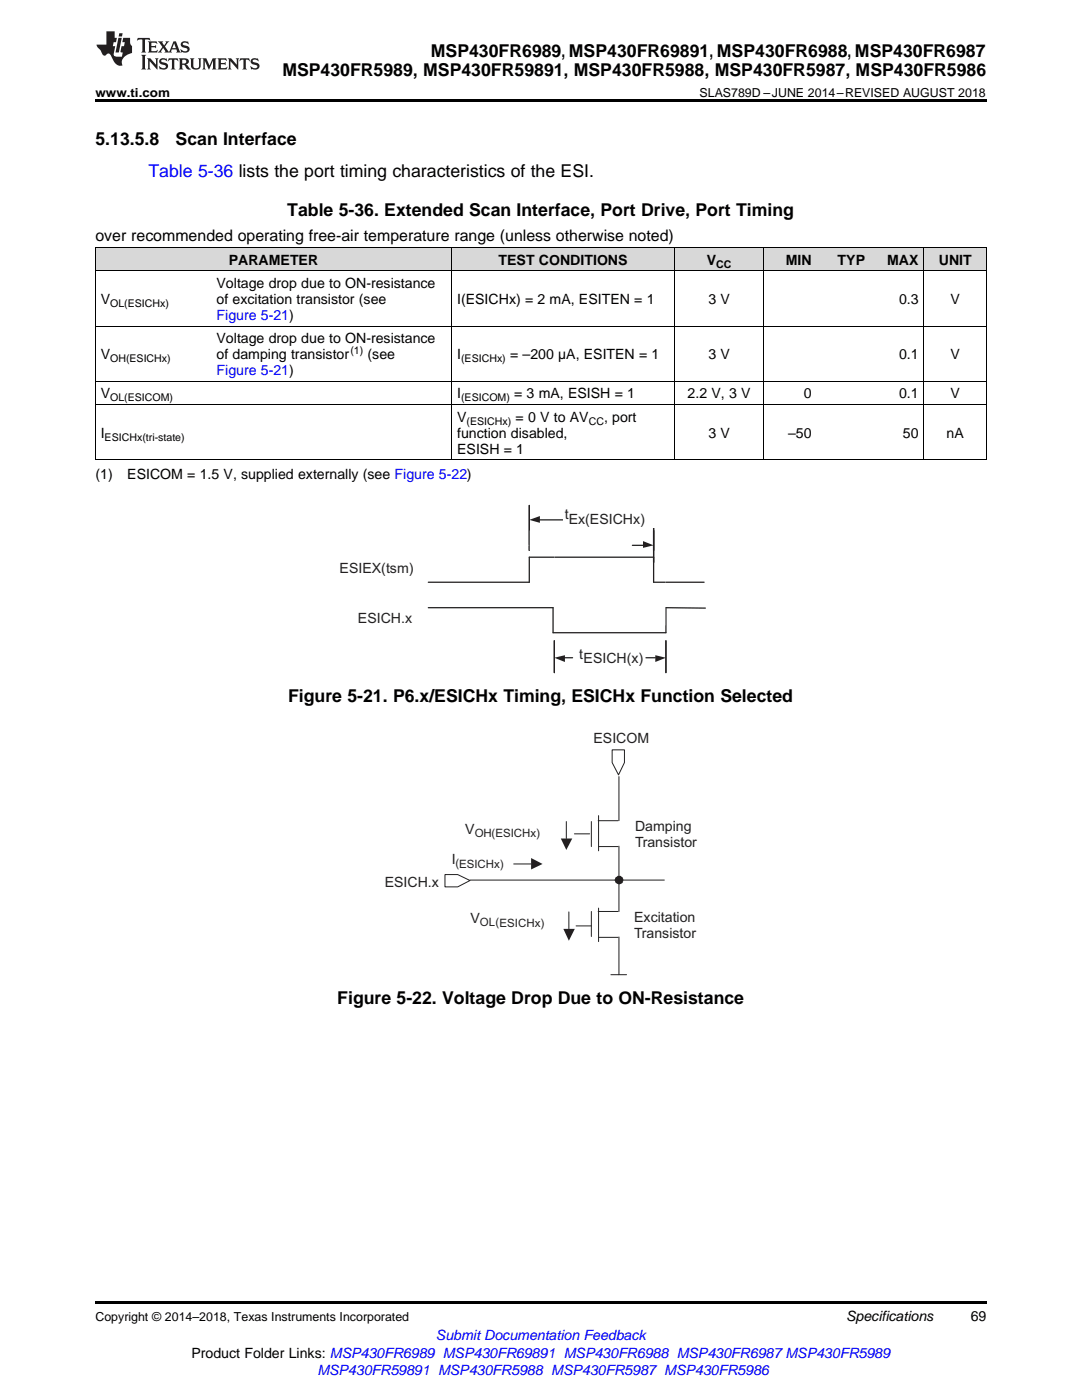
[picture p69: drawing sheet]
<svg xmlns="http://www.w3.org/2000/svg" width="216mm" height="279mm" viewBox="0 0 216 279" stroke-linecap="round" stroke-linejoin="round" font-family="sans-serif">
<defs><g id="words">
<g font-size="3.5">
<text x="86" y="11.3">MSP430FR6989, MSP430FR69891, MSP430FR6988, MSP430FR6987</text>
<text x="56.3" y="15.2">MSP430FR5989, MSP430FR59891, MSP430FR5988, MSP430FR5987, MSP430FR5986</text>
<text x="19" y="28.9">5.13.5.8</text>
<text x="35" y="28.9">Scan Interface</text>
<text x="57.3" y="43">Table 5-36. Extended Scan Interface, Port Drive, Port Timing</text>
<text x="57.5" y="140.1">Figure 5-21. P6.x/ESICHx Timing, ESICHx Function Selected</text>
<text x="67.3" y="200.4">Figure 5-22. Voltage Drop Due to ON-Resistance</text>
</g>
<text font-size="3.5" fill="#00f" x="29.6" y="35.3">Table 5-36 lists the port timing characteristics of the ESI.</text>
<text font-size="3.2" x="19" y="48.2">over recommended operating free-air temperature range (unless otherwise noted)</text>
<g font-size="2.8">
<text x="45.6" y="52.8">PARAMETER</text>
<text x="99.5" y="52.8">TEST CONDITIONS</text>
<text x="141" y="52.8">V</text>
<text x="156.8" y="52.8">MIN</text>
<text x="167.1" y="52.8">TYP</text>
<text x="177" y="52.8">MAX</text>
<text x="187.3" y="52.8">UNIT</text>
<text x="43.2" y="57.5">Voltage drop due to ON-resistance</text>
<text x="20.1" y="60.7">V</text>
<text x="43.2" y="60.7">of excitation transistor (see</text>
<text x="91.2" y="60.7">I(ESICHx) = 2 mA, ESITEN = 1</text>
<text x="141.4" y="60.7">3 V</text>
<text x="179.4" y="60.7">0.3</text>
<text x="189.7" y="60.7">V</text>
<text x="20.1" y="71.7">V</text>
<text x="43.2" y="68.5">Voltage drop due to ON-resistance</text>
<text x="43.2" y="71.7">of damping transistor</text>
<text x="73.3" y="71.7">(see</text>
<text x="91.2" y="71.7">I</text>
<text x="101.8" y="71.7">= –200 µA, ESITEN = 1</text>
<text x="141.4" y="71.7">3 V</text>
<text x="179.4" y="71.7">0.1</text>
<text x="189.7" y="71.7">V</text>
<text x="20.1" y="79.5">V</text>
<text x="91.2" y="79.5">I</text>
<text x="102.6" y="79.5">= 3 mA, ESISH = 1</text>
<text x="137.2" y="79.5">2.2 V, 3 V</text>
<text x="160.4" y="79.5">0</text>
<text x="179.4" y="79.5">0.1</text>
<text x="189.7" y="79.5">V</text>
<text x="20.1" y="87.3">I</text>
<text x="91.2" y="84.2">V</text>
<text x="91.2" y="87.3">function disabled,</text>
<text x="102.9" y="84.2">= 0 V to AV</text>
<text x="120.5" y="84.2">, port</text>
<text x="141.4" y="87.3">3 V</text>
<text x="157.3" y="87.3">–50</text>
<text x="180.2" y="87.3">50</text>
<text x="188.9" y="87.3">nA</text>
<text x="19" y="95.7">(1)</text>
<text x="25.4" y="95.7">ESICOM = 1.5 V, supplied externally (see Figure 5-22)</text>
<text x="91.2" y="90.5">ESISH = 1</text>
<text x="168.8" y="263.6">Specifications</text>
<text x="193.7" y="263.6">69</text>
<text x="38.2" y="270.9">Product Folder Links: MSP430FR6989 MSP430FR69891 MSP430FR6988 MSP430FR6987 MSP430FR5989</text>
</g>
<g font-size="2.8" fill="#00f">
<text x="43.2" y="63.9">Figure 5-21)</text>
<text x="43.2" y="74.9">Figure 5-21)</text>
<text x="87" y="267.4">Submit Documentation Feedback</text>
<text x="63.3" y="274.5">MSP430FR59891 MSP430FR5988 MSP430FR5987 MSP430FR5986</text>
</g>
<g font-size="2.8" fill="#231f20">
<text x="112.7" y="103.5">t</text>
<text x="113.5" y="104.6">Ex(ESICHx)</text>
<text x="67.8" y="114.3">ESIEX(tsm)</text>
<text x="71.4" y="124.4">ESICH.x</text>
<text x="115.6" y="131.6">t</text>
<text x="116.5" y="132.4">ESICH(x)</text>
<text x="118.4" y="148.4">ESICOM</text>
<text x="92.8" y="166.4">V</text>
<text x="126.7" y="165.8">Damping</text>
<text x="90.2" y="172.5">I</text>
<text x="126.7" y="168.9">Transistor</text>
<text x="76.8" y="177">ESICH.x</text>
<text x="93.9" y="184.3">V</text>
<text x="126.5" y="184">Excitation</text>
<text x="126.5" y="187.2">Transistor</text>
</g>
<g font-size="2.5">
<text x="19" y="19.3">www.ti.com</text>
<text x="139.6" y="19.3">SLAS789D –JUNE 2014–REVISED AUGUST 2018</text>
<text x="19" y="263.6">Copyright © 2014–2018, Texas Instruments Incorporated</text>
</g>
<g font-size="2.3" fill="#231f20">
<text x="94.7" y="167">OH(ESICHx)</text>
<text x="90.9" y="173.1">(ESICHx)</text>
<text x="95.7" y="184.9">OL(ESICHx)</text>
</g>
<g font-size="2.1">
<text x="142.9" y="53.4">CC</text>
<text x="22" y="61.2">OL(ESICHx)</text>
<text x="69.9" y="70.6">(1)</text>
<text x="22" y="72.2">OH(ESICHx)</text>
<text x="92" y="72.2">(ESICHx)</text>
<text x="22" y="80.1">OL(ESICOM)</text>
<text x="92" y="80.1">(ESICOM)</text>
<text x="20.9" y="87.9">ESICHx(tri-state)</text>
<text x="93.1" y="84.7">(ESICHx)</text>
<text x="117.5" y="84.7">CC</text>
</g>
</g></defs>
<g fill="#d8d8d8">
<path d="M19 49.5h23.2v4.6h-23.2z"/>
<path d="M42.2 49.5h48v4.6h-48z"/>
<path d="M90.2 49.5h44.4v4.6h-44.4z"/>
<path d="M134.6 49.5h17.8v4.6h-17.8z"/>
<path d="M152.4 49.5h10.7v4.6h-10.7z"/>
<path d="M163.1 49.5h10.6v4.6h-10.6z"/>
<path d="M173.7 49.5h10.7v4.6h-10.7z"/>
<path d="M184.4 49.5h12.4v4.6h-12.4z"/>
</g>
<path d="M19 259.7h177.8v.5h-177.8z" fill="#000"/>
<path d="M93.8 175.6h38.8M102.5 172.4h3.5" fill="none" stroke="#231f20" stroke-width=".2"/>
<path d="M106 171.2l2.3 1.2-2.3 1.1z" fill="#231f20"/>
<g fill="none" stroke="#231f20" stroke-width=".2">
<path d="M123.5 155v8.8M118 164v5M119.4 163.8h3.9M119.4 169h3.9M119.4 162.8v7M123.5 168.9v13M115 184.8h3M118 181.9v5M119.4 181.9h3.9M119.4 181.2v6.7M119.4 187.1h3.9M121.9 194.5h3.1"/>
<path d="M123.5 187v7.5"/>
</g>
<circle cx="123.5" cy="175.7" r=".84" fill="#231f20"/>
<path d="M88.8 174.5h2.5l2.5 1.2-2.5 1.3h-2.5z" fill-rule="evenodd" fill="#fff"/>
<path d="M88.8 174.5h2.5l2.5 1.2-2.5 1.3h-2.5zM114.6 166.4h3.1" fill="none" stroke="#231f20" stroke-width=".2"/>
<path d="M122.1 149.6h2.5v2.6l-1.2 2.4-1.3-2.4z" fill-rule="evenodd" fill="#fff"/>
<path d="M122.1 149.6h2.5v2.6l-1.2 2.4-1.3-2.4zM113 164v3.3" fill="none" stroke="#231f20" stroke-width=".2"/>
<path d="M111.9 167.3h2.3l-1.2 2.3z" fill="#231f20"/>
<path d="M113.5 182v3.4" fill="none" stroke="#231f20" stroke-width=".2"/>
<path d="M112.4 185.4h2.3l-1.2 2.3z" fill="#231f20"/>
<path d="M85.5 116.2h20.1v-5h24.8v5h10.1M85.5 121.3h24.9v5h22.5v-5l7.9 .1" fill="none" stroke="#231f20" stroke-width=".25"/>
<path d="M105.6 100.9v8.9zM130.4 100.9v8.9z" fill-rule="evenodd" fill="#fff"/>
<path d="M105.6 100.9v8.9M107.5 103.8h20.8M130.4 100.9v8.9" fill="none" stroke="#231f20" stroke-width=".25"/>
<g fill="#231f20">
<path d="M105.6 103.8l2.1-.8v1.3z"/>
<path d="M128.3 103l2.1 .8-2.1 .5z"/>
</g>
<g fill="#fff">
<path d="M112.5 100.6h24v4.8h-24z" fill-rule="evenodd"/>
<path d="M105.6 105.9v3.9zM110.6 105.9v16.4zM97.9 107.2v1.6h7.7h-7.7z" fill-rule="evenodd"/>
<path d="M130.4 105.9v6.3zM132.9 105.9v19zM132.9 108.8h15.3v-3.4v3.4z" fill-rule="evenodd"/>
</g>
<path d="M126.2 108.8h2.1M130.4 105.9v6.3" fill="none" stroke="#231f20" stroke-width=".25"/>
<path d="M128.3 108l2.1 .8-2.1 .5z" fill="#231f20"/>
<path d="M110.6 127.9v6.3zM132.9 127.9v6.3z" fill-rule="evenodd" fill="#fff"/>
<path d="M110.6 127.9v6.3M112.5 131.3h1.8M128.9 131.3h1.9M132.9 127.9v6.3" fill="none" stroke="#231f20" stroke-width=".25"/>
<g fill="#231f20">
<path d="M110.6 131.3l2.1-.5v1.3z"/>
<path d="M130.8 130.8l2.1 .5-2.1 .8z"/>
</g>
<path d="M19 54.1h177.8M19 49.4h177.8M19.1 49.5v42.3M90.1 49.5v42.3M134.6 49.5v42.3M152.3 49.5v42.3M184.3 49.5v42.3M196.8 49.5v42.3M19 76.1h177.8M19 65.1h177.8M19 91.7h177.8M19 80.7h177.8" fill="none" stroke="#000" stroke-width=".2"/>
<path d="M19 19.9h177.8v.5h-177.8z" fill="#000"/>
<g fill="#231f20">
<path d="M27.5 7.6l-.1 .5 .4-.2h.6v.1v2.1l-.2 .4h1l-.3-.4v-2.1l.1-.1h.5l.5 .2-.2-.5zM29.5 8.3l.2 .3v1.5l-.2 .4h1.8l.2-.6a1.04 1.04 0 0 1-1.3 .2v-.7h.6l.3 .2v-.6l-.3 .2h-.6v-.6l.8-.1 .4 .3-.2-.5zM31.5 8.3l.9 1.1-.9 1.1h.8l-.2-.2 .5-.7 .4 .7-.2 .2h1.5l-.1-.2 .1-.4h.9l.1 .4-.2 .2h1l-.3-.3-.7-1.9h-.5l-.9 2-.8-1 .9-1h-.8l.1 .3-.3 .5-.4-.6 .2-.2zM34.7 8.6l.4 1h-.7zM36.3 8.4a.63 .63 0 0 0-.2 .7 .63 .63 0 0 0 .6 .4l.6 .2 .1 .2a.75 .75 0 0 1-.7 .4 .75 .75 0 0 1-.6-.5l.1 .7 .1-.1a1.11 1.11 0 0 0 1.5-.6 1.13 1.13 0 0 0-1.2-.8l-.1-.4a1.04 1.04 0 0 1 1.2 .2l-.2-.5-.1 .1-.5-.2zM28.2 10.9l.2 .4v2.2l-.2 .4h1l-.3-.4v-2.2l.3-.4zM29.3 11.6l.3 .4v1.5l-.3 .4h.8l-.2-.4v-1.3l1.5 1.7v-1.9l.2-.4h-.7l.2 .4v.9l-1.1-1.3zM32 11.8a.62 .62 0 0 0-.2 .7 .62 .62 0 0 0 .6 .4l.6 .1 .1 .3a.76 .76 0 0 1-.7 .3 .76 .76 0 0 1-.6-.4l.1 .7 .1-.1a1.11 1.11 0 0 0 1.5-.6 1.13 1.13 0 0 0-1.2-.8l-.1-.4a1.04 1.04 0 0 1 1.2 .2l-.2-.6-.1 .1-.5-.1zM33.7 11.6l-.2 .6a.61 .61 0 0 1 .8-.3v1.6l-.2 .4h.9l-.2-.4v-1.6a.63 .63 0 0 1 .8 .3l-.2-.6zM35.6 11.6l.3 .4v1.5l-.3 .4h1l-.2-.2v-.8l.5 .2a.76 .76 0 0 0 1.2 .7l-1-1a.58 .58 0 0 0 .6-.5 .58 .58 0 0 0-.5-.6zM36.4 11.9h.1a.45 .45 0 0 1 .5 .1 .45 .45 0 0 1 .1 .5l-.7 .2zM37.9 11.6l.2 .2a2.17 2.17 0 0 0 .3 1.9 .99 .99 0 0 0 1.6-.6v-1.1l.2-.4h-.7l.2 .2a1.92 1.92 0 0 1-.2 1.8 .6 .6 0 0 1-.9-.5v-1.1l.2-.4zM40.4 11.6l.2 .4v1.5l-.2 .4h.7l-.2-.4v-1.4l.8 1.8 .8-1.8v1.4l-.2 .4h.9l-.2-.4v-1.5l.2-.4h-.8l-.6 1.5-.6-1.5zM43.4 11.6l.2 .4v1.5l-.2 .4h1.8l.2-.6a1.04 1.04 0 0 1-1.3 .1v-.6h.5l.4 .2v-.6l-.4 .2h-.5v-.7h.8l.3 .3-.1-.6zM45.5 11.6l.2 .4v1.5l-.2 .4h.7l-.2-.4v-1.3l1.5 1.7v-1.9l.2-.4h-.7l.2 .4v.9l-1.1-1.3zM47.9 11.6l-.1 .6a.61 .61 0 0 1 .8-.3v1.6l-.3 .4h1l-.3-.4 .1-1.6a.63 .63 0 0 1 .7 .3l-.1-.6zM50.2 11.8a.62 .62 0 0 0-.2 .7 .62 .62 0 0 0 .6 .4l.6 .1 .2 .3a.76 .76 0 0 1-.8 .3 .76 .76 0 0 1-.6-.4l.1 .7 .2-.1a1.11 1.11 0 0 0 1.5-.6 1.13 1.13 0 0 0-1.3-.8l-.1-.4a1.04 1.04 0 0 1 1.2 .2l-.1-.6-.2 .1-.5-.1z"/>
<path d="M21.2 6.3v2.6h-1.9l.1 .4 .7 .9a.91 .91 0 0 0 1 .8 .56 .56 0 0 1 .5-.3 .56 .56 0 0 1 .5 .3l.4 .8a1.53 1.53 0 0 0 1.9 1.2 1.54 1.54 0 0 1 1-2.1l.9-.3v-1.4a1.52 1.52 0 0 1-.3-1.6h-1.4l-.2 .8h.5l-.2 .8h-.4l-.2 1v.2l.4 .1-.2 .8a1.93 1.93 0 0 1-1.6-.3l.3-1.8h-.5l.2-.8h.4l.2-.8h-.4v-1.3zM23.6 7.6l-.6 2.9h.7l.6-2.9zM23.8 6.6l-.1 .7h.6l.2-.7z"/>
</g>
<use href="#words"/>
</svg>
